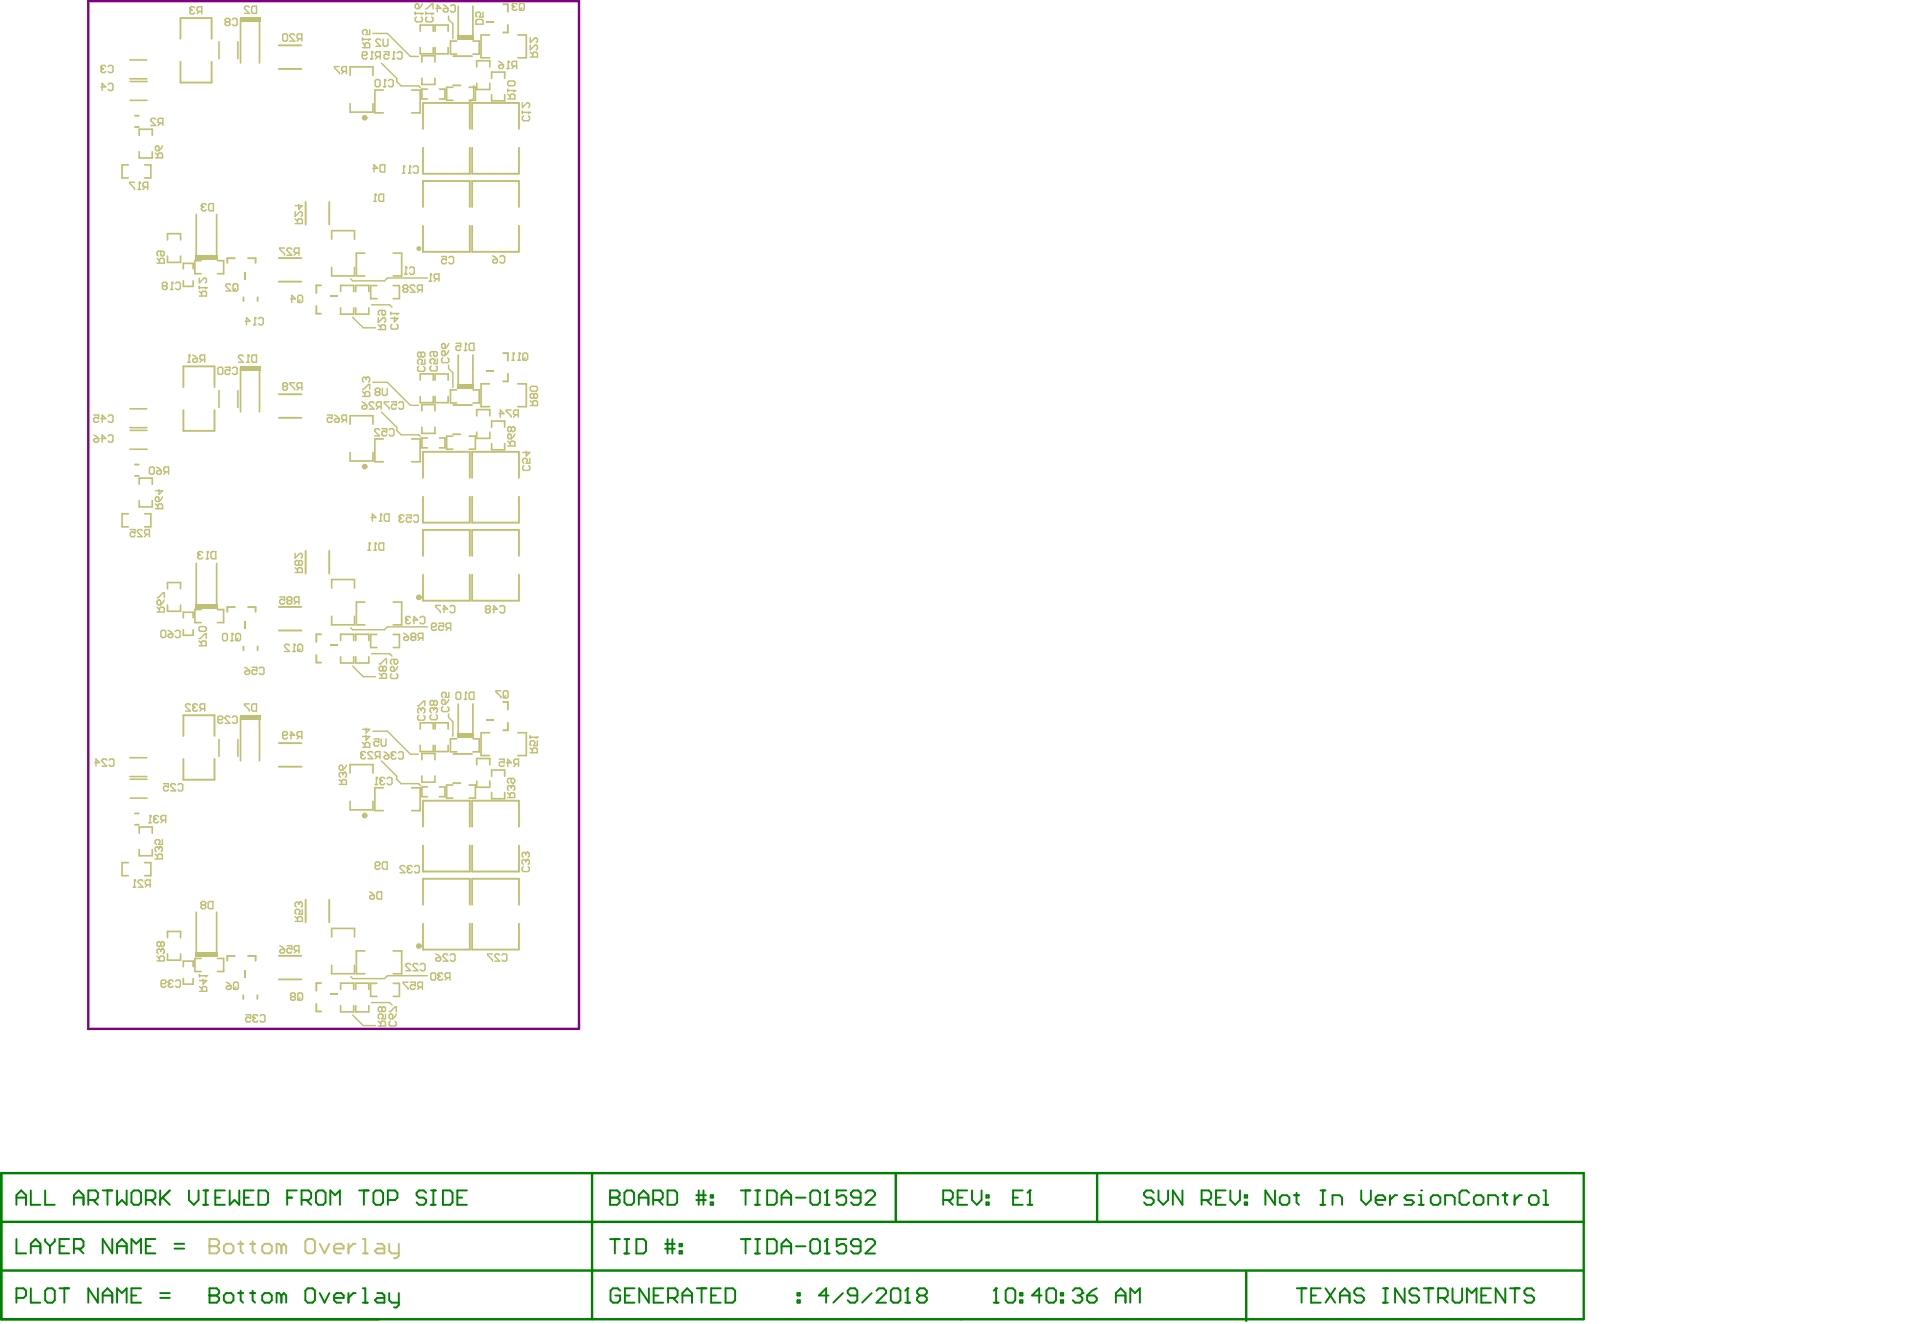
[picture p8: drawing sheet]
<svg xmlns="http://www.w3.org/2000/svg" width="337mm" height="234mm" viewBox="0 0 337 234" stroke-linecap="round" stroke-linejoin="round" font-family="sans-serif">
<path d="M15.6 .2h86.5v181.3h-86.5z" fill="none" stroke="#800080" stroke-width=".42"/>
<path d="M.2 206.9h279.2v25.8h-279.2zM.2 215.5h279.2M104.4 206.9v25.8M158 206.9v8.6M193.5 206.9v8.6M.2 224.1h279.1M219.8 224.4v8.6" fill="none" stroke="#008000" stroke-width=".42"/>
<g fill="none" stroke="#008000" stroke-width=".34">
<path d="M224.9 210v2.5l-1.7-2.5v2.5M225.7 211.2l.5-.4h.8l.4 .4v.9l-.4 .4h-.8l-.5-.4zM228.3 210.8h.8M228.7 210.4v1.7l.4 .4M232.9 212.5h.9M232.9 210h.9M233.3 210v2.5M235 212.5v-1.7h1.3l.4 .4v1.3M240.1 210v1.7l.9 .8 .8-.8v-1.7M242.6 211.7h1.7v-.5l-.4-.4h-.8l-.5 .4v.9l.5 .4h.8M245.2 210.8v1.7M246.4 210.8h-.4l-.8 .9"/>
<path d="M249.4 210.8h-1.3l-.4 .4 .4 .5h.9l.4 .4-.4 .4h-1.3M250.3 212.5h.8M250.3 210.8h.4v1.7"/>
</g>
<circle cx="250.7" cy="210" r=".17" fill="#008000"/>
<g fill="none" stroke="#008000" stroke-width=".34">
<path d="M178.7 211.2h.8M180.4 210h-1.7v2.5h1.7M181.2 212.5h.9M181.7 210v2.5M252.8 210.8h.8l.5 .4v.9l-.5 .4h-.8l-.4-.4v-.9zM254.9 212.5v-1.7h1.3l.4 .4v1.3M259.1 210.4l-.4-.4h-.8l-.5 .4v1.7l.5 .4h.8l.4-.4M260 211.2l.4-.4h.8l.5 .4v.9l-.5 .4h-.8l-.4-.4zM262.5 212.5v-1.7h1.3l.4 .4v1.3M265 210.8h.9M265.5 210.4v1.7l.4 .4M267.2 210.8v1.7"/>
<path d="M268.4 210.8h-.4l-.8 .9M269.7 211.2l.4-.4h.9l.4 .4v.9l-.4 .4h-.9l-.4-.4zM272.2 212.5h.9M272.2 210h.5v2.5"/>
</g>
<circle cx="181.7" cy="210" r=".17" fill="#008000"/>
<g fill="none" stroke="#008000" stroke-width=".34">
<path d="M107.6 210v2.5h1.3l.4-.4v-.4l-.4-.5h-1.3M181.7 210l-.5 .4M2.9 228.9h1.3l.4-.4v-.8l-.4-.5h-1.3v2.6M5.4 227.2v2.6h1.7M8 227.7l.4-.5h.8l.5 .5v1.7l-.5 .4h-.8l-.4-.4zM10.5 227.2h1.7M11.3 227.2v2.6M17.3 227.2v2.6l-1.7-2.6v2.6M18.1 229.8v-1.7l.9-.9 .8 .9v1.7M18.1 228.5h1.7M20.6 229.8v-2.6l.9 .9 .8-.9v2.6M23.2 228.5h.8"/>
<path d="M24.9 227.2h-1.7v2.6h1.7M28.3 228.9h1.6M28.3 228.1h1.6M109.4 227.7l-.4-.5h-.9l-.4 .5v1.7l.4 .4h.9l.4-.4v-.9h-.9M110.2 228.5h.9M111.9 227.2h-1.7v2.6h1.7M114.5 227.2v2.6l-1.7-2.6v2.6M115.3 228.5h.8M117 227.2h-1.7v2.6h1.7M117.8 228.9h1.3l.4-.4v-.8l-.4-.5h-1.3v2.6M118.7 228.9l.8 .9M120.4 228.5h1.7"/>
<path d="M120.4 229.8v-1.7l.8-.9 .9 .9v1.7M122.9 227.2h1.7M123.8 227.2v2.6M125.4 228.5h.9M127.1 227.2h-1.7v2.6h1.7M128 227.2h1.2l.5 .5v1.7l-.5 .4h-1.2zM140.7 229.4h.4v.4h-.4zM140.7 228.1h.4v.4h-.4z"/>
</g>
<circle cx="107.6" cy="211.2" r=".17" fill="#008000"/>
<g fill="none" stroke="#008000" stroke-width=".34">
<path d="M107.6 210h1.3l.4 .4v.4l-.4 .4h-1.3M110.1 210.4l.5-.4h.8l.4 .4v1.7l-.4 .4h-.8l-.5-.4zM112.7 211.2h1.7M112.7 212.5v-1.7l.8-.8 .9 .8v1.7M115.2 211.7h1.3l.4-.5v-.8l-.4-.4h-1.3v2.5M116.1 211.7l.8 .8M117.7 210h1.3l.4 .4v1.7l-.4 .4h-1.3zM122.8 211.7h1.7M122.8 210.8h1.7M123.2 210v2.5M124.1 210v2.5M125.4 210.8h.4v.4h-.4z"/>
<path d="M125.4 212.1h.4v.4h-.4zM175.3 229.8h.8M175.7 227.2v2.6"/>
</g>
<circle cx="175.7" cy="227.2" r=".17" fill="#008000"/>
<path d="M175.7 227.2l-.4 .5M177.4 227.7l.4-.5h.9l.4 .5v1.7l-.4 .4h-.9l-.4-.4zM179.9 229.4h.4v.4h-.4zM179.9 228.1h.4v.4h-.4zM183.7 228.5h-1.7l1.3-1.3v2.6M184.6 227.7l.4-.5h.8l.5 .5v1.7l-.5 .4h-.8l-.4-.4zM187.1 229.4h.4v.4h-.4zM187.1 228.1h.4v.4h-.4zM189.2 227.7l.4-.5h.9l.4 .5v.4" fill="none" stroke="#008000" stroke-width=".34"/>
<circle cx="190.9" cy="228.1" r=".17" fill="#008000"/>
<g fill="none" stroke="#008000" stroke-width=".34">
<path d="M2.9 218.5v2.6h1.7M5.4 219.8h1.7M8 218.5v.5l.8 .8M8.8 219.8v1.3M9.7 218.5v.5l-.9 .8M10.5 219.8h.8M12.2 218.5h-1.7v2.6h1.7M19.8 218.5v2.6l-1.7-2.6v2.6M20.6 219.8h1.7M25.7 219.8h.9M27.4 218.5h-1.7v2.6h1.7M30.8 219.4h1.7"/>
<path d="M107.6 218.6h1.7M108.5 218.6v2.5M110.1 218.6h.9M110.6 218.6v2.5M112.3 218.6h1.2l.4 .4v1.7l-.4 .4h-1.2zM117.3 219.4h1.7M117.7 218.6v2.5M118.6 218.6v2.5M119.9 219.4h.4v.4h-.4zM166.4 211.7h1.2l.5-.5v-.8l-.5-.4h-1.2v2.5M167.2 211.7l.9 .8M168.9 211.2h.9"/>
<path d="M170.6 210h-1.7v2.5h1.7M171.4 210v1.7l.9 .8 .8-.8v-1.7M174 212.1h.4v.4h-.4zM174 210.8h.4v.4h-.4zM5.4 221.1v-1.7l.9-.9 .8 .9v1.7M13 220.2h1.3l.4-.4v-.8l-.4-.5h-1.3v2.6M13.9 220.2l.8 .9M20.6 221.1v-1.7l.9-.9 .8 .9v1.7M23.2 221.1v-2.6l.8 .9 .9-.9v2.6M30.8 220.2h1.7M37 227.2v2.6h1.2l.4-.4v-.5l-.4-.4h-1.2M110.1 221.1h.9"/>
<path d="M117.3 220.3h1.7M119.9 220.7h.4v.4h-.4zM190.1 228.5h.4M190.5 228.5l.4 .4v.5l-.4 .4h-.9l-.4-.4M190.9 228.1l-.4 .4M191.8 228.5h1.2l.5 .4v.5l-.5 .4h-.8l-.4-.4zM193.5 227.2l-.9 .5-.8 .8M196.8 228.5h1.7M196.8 229.8v-1.7l.9-.9 .8 .9v1.7M199.4 229.8v-2.6l.8 .9 .9-.9v2.6"/>
</g>
<circle cx="37" cy="228.5" r=".17" fill="#008000"/>
<g fill="none" stroke="#008000" stroke-width=".34">
<path d="M37 227.2h1.2l.4 .5v.4l-.4 .4h-1.2M39.5 228.5l.4-.4h.9l.4 .4v.9l-.4 .4h-.9l-.4-.4zM42 228.1h.9M42.4 227.7v1.7l.5 .4M44.1 228.1h.9M44.6 227.7v1.7l.4 .4M46.3 228.5l.4-.4h.8l.4 .4v.9l-.4 .4h-.8l-.4-.4zM49.6 228.5l-.4-.4h-.4v1.7M49.6 228.5v1.3M49.6 228.5l.5-.4 .4 .4v1.3M53.9 227.7l.4-.5h.8l.5 .5v1.7l-.5 .4h-.8l-.4-.4zM56.4 228.1l.8 1.7 .9-1.7"/>
<path d="M58.9 228.9h1.7v-.4l-.4-.4h-.8l-.5 .4v.9l.5 .4h.8M61.5 228.1v1.7M62.7 228.1h-.4l-.8 .8M64 227.2h.4v2.6M64 229.8h.9M66.5 228.1h.9l.4 .4v1.3h-1.3l-.4-.4 .4-.5h1.3M68.7 228.1v1.3l.4 .4h1.2M70.3 228.1v2.1l-.4 .4h-.4M146.1 228.5h-1.6l1.2-1.3v2.6M148.7 228.1l-1.7 1.7M151.2 228.5h-1.3l-.4-.4v-.4l.4-.5h.9l.4 .5v1.7l-.4 .4h-.9l-.4-.4M153.8 228.1l-1.7 1.7"/>
<path d="M154.6 227.7l.4-.5h.9l.4 .5v.4l-1.7 1.7h1.7M157.1 227.7l.5-.5h.8l.4 .5v1.7l-.4 .4h-.8l-.5-.4zM159.7 229.8h.8M160.1 227.2v2.6"/>
</g>
<circle cx="160.1" cy="227.2" r=".17" fill="#008000"/>
<g fill="none" stroke="#008000" stroke-width=".34">
<path d="M130.7 210h1.7M131.5 210v2.5M133.2 210h.9M133.2 212.5h.9M133.6 210v2.5M135.3 210h1.3l.4 .4v1.7l-.4 .4h-1.3zM137.9 211.2h1.6M137.9 212.5v-1.7l.8-.8 .8 .8v1.7M140.4 211.2h1.7M142.9 210.4l.4-.4h.9l.4 .4v1.7l-.4 .4h-.9l-.4-.4zM145.5 212.5h.8M145.9 210v2.5"/>
<path d="M203.5 210.4l-.4-.4h-.9l-.4 .4v.4l.4 .4h.9l.4 .5v.4l-.4 .4h-.9l-.4-.4M204.3 210v1.7l.9 .8 .8-.8v-1.7M208.6 210v2.5l-1.7-2.5v2.5M212 211.7h1.2l.4-.5v-.8l-.4-.4h-1.2v2.5M212.8 211.7l.8 .8M214.5 211.2h.8M216.2 210h-1.7v2.5h1.7M217 210v1.7l.9 .8 .8-.8v-1.7M219.6 210.8h.4v.4h-.4zM219.6 212.1h.4v.4h-.4zM160.1 227.2l-.4 .5M162.2 228.5l-.4-.4v-.4l.4-.5h.9l.4 .5v.4l-.4 .4"/>
<path d="M162.2 228.5l-.4 .4v.5l.4 .4h.9l.4-.4v-.5l-.4-.4M162.2 228.5h.9"/>
</g>
<circle cx="145.9" cy="210" r=".17" fill="#008000"/>
<g fill="none" stroke="#008000" stroke-width=".34">
<path d="M130.7 218.6h1.7M131.5 218.6v2.5M133.2 218.6h.9M133.6 218.6v2.5M135.3 218.6h1.3l.4 .4v1.7l-.4 .4h-1.3zM137.9 219.8h1.6M140.4 219.8h1.7M143.3 218.6h.9l.4 .4v1.7l-.4 .4h-.9l-.4-.4v-1.7zM145.9 210l-.4 .4M145.9 218.6v2.5M149.3 210h-1.7v1.2l.8-.4h.4l.5 .4v.9l-.5 .4h-.8l-.4-.4M151.8 211.2h-1.3l-.4-.4v-.4l.4-.4h.9l.4 .4v1.7l-.4 .4h-.9l-.4-.4"/>
<path d="M152.6 210.4l.5-.4h.8l.4 .4v.4l-1.7 1.7h1.7M133.2 221.1h.9M137.9 221.1v-1.7l.8-.8 .8 .8v1.7M145.5 221.1h.8"/>
</g>
<circle cx="145.9" cy="218.6" r=".17" fill="#008000"/>
<g fill="none" stroke="#008000" stroke-width=".34">
<path d="M2.9 212.5v-1.7l.8-.8 .9 .8v1.7M2.9 211.2h1.7M5.4 210v2.5h1.7M8 210v2.5h1.7M13 211.2h1.7M13 212.5v-1.7l.9-.8 .8 .8v1.7M15.6 211.7h1.2l.5-.5v-.8l-.5-.4h-1.2v2.5M16.4 211.7l.9 .8M18.1 210h1.7M19 210v2.5M20.6 210v2.5l.9-.8 .8 .8v-2.5M23.2 210.4l.4-.4h.9l.4 .4v1.7l-.4 .4h-.9l-.4-.4z"/>
<path d="M25.7 211.7h1.3l.4-.5v-.8l-.4-.4h-1.3v2.5M26.6 211.7l.8 .8M28.3 210v2.5M28.7 211.2l1.2 1.3M29.9 210l-1.6 1.7M33.3 210v1.7l.9 .8 .8-.8v-1.7M35.9 212.5h.8M35.9 210h.8M36.3 210v2.5M38 211.2h.8M39.7 210h-1.7v2.5h1.7M40.5 210v2.5l.9-.8 .8 .8v-2.5"/>
<path d="M43.1 211.2h.8M44.7 210h-1.6v2.5h1.6M45.6 210h1.3l.4 .4v1.7l-.4 .4h-1.3zM50.7 211.2h.8M52.3 210h-1.6v2.5M53.2 211.7h1.3l.4-.5v-.8l-.4-.4h-1.3v2.5M54 211.7l.9 .8M55.7 210.4l.5-.4h.8l.4 .4v1.7l-.4 .4h-.8l-.5-.4zM58.3 212.5v-2.5l.8 .8 .9-.8v2.5M63.3 210h1.7M64.2 210v2.5M65.9 210.4l.4-.4h.8l.5 .4v1.7l-.5 .4h-.8l-.4-.4z"/>
<path d="M68.4 211.7h1.3l.4-.5v-.8l-.4-.4h-1.3v2.5M75.2 210.4l-.4-.4h-.9l-.4 .4v.4l.4 .4h.9l.4 .5v.4l-.4 .4h-.9l-.4-.4M76 212.5h.9M76 210h.9M76.4 210v2.5M78.1 210h1.3l.4 .4v1.7l-.4 .4h-1.3zM80.7 211.2h.8M82.4 210h-1.7v2.5h1.7M145.9 218.6l-.4 .4M149.3 218.6h-1.7v1.2l.8-.4h.4l.5 .4v.9l-.5 .4h-.8l-.4-.4M151.8 219.8h-1.3l-.4-.4v-.4l.4-.4h.9l.4 .4v1.7l-.4 .4h-.9l-.4-.4M152.6 219l.5-.4h.8l.4 .4v.4l-1.7 1.7h1.7"/>
<path d="M228.7 227.2h1.7M229.6 227.2v2.6M231.3 228.5h.8M233 227.2h-1.7v2.6h1.7M233.8 227.2l1.7 2.6M235.5 227.2l-1.7 2.6M236.3 228.5h1.7M236.3 229.8v-1.7l.9-.9 .8 .9v1.7M240.6 227.7l-.4-.5h-.9l-.4 .5v.4l.4 .4h.9l.4 .4v.5l-.4 .4h-.9l-.4-.4M244 227.2h.8M244 229.8h.8M244.4 227.2v2.6"/>
<path d="M247.8 227.2v2.6l-1.7-2.6v2.6M250.3 227.7l-.4-.5h-.9l-.4 .5v.4l.4 .4h.9l.4 .4v.5l-.4 .4h-.9l-.4-.4M251.1 227.2h1.7M252 227.2v2.6M253.7 228.9h1.2l.5-.4v-.8l-.5-.5h-1.2v2.6M254.5 228.9l.9 .9M256.2 227.2v2.2l.4 .4h.9l.4-.4v-2.2M258.7 229.8v-2.6l.9 .9 .8-.9v2.6M261.3 228.5h.8M263 227.2h-1.7v2.6h1.7M265.5 227.2v2.6l-1.7-2.6v2.6M266.4 227.2h1.6"/>
<path d="M267.2 227.2v2.6M270.6 227.7l-.4-.5h-.9l-.4 .5v.4l.4 .4h.9l.4 .4v.5l-.4 .4h-.9l-.4-.4"/>
</g>
<g fill="none" stroke="#c0c073" stroke-width=".3">
<path d="M42.4 3.3v7.8M45.8 3.3v7.8M61.8 13.3v-1.5h4v1.5M61.8 18.3v1.5h4v-1.5M67.6 15.9h-1.5v4h1.5M72.6 15.9h1.5v4h-1.5M74.1 5.5v-1.1h2.3v1.1M74.1 8.4v1.1h2.3v-1.1M74.4 10.9v-1.1h2.3v1.1M74.4 13.8v1.1h2.3v-1.1M75.4 15.7h-1v1.8h1M76.7 5.5v-1.1h2.3v1.1"/>
<path d="M76.7 8.4v1.1h2.3v-1.1M77.5 15.7h1v1.8h-1M79.9 15.4h-1.1v2.3h1.1M80.6 7.2h-1.1v2.3h1.1M80.8 1.1v5.5M82.8 15.4h1.1v2.3h-1.1M83.4 1.1v5.5M83.4 7.2h1.1v2.3h-1.1M84.1 11.8v-1.1h2.3v1.1M84.1 14.7v1.1h2.3v-1.1M86.3 6.2h-1.5v4h1.5M86.7 13.8v-1.1h2.3v1.1"/>
<path d="M86.7 16.7v1.1h2.3v-1.1M91.3 6.2h1.5v4h-1.5M22.6 29.1h-1.1v2.3h1.1M24.6 23.9v-1.1h2.3v1.1M24.6 26.8v1.1h2.3v-1.1M25.5 29.1h1.1v2.3h-1.1M34.6 37.8v7.4M38.2 37.8v7.4M29.5 42.3v-1.1h2.3v1.1M29.5 45.2v1.1h2.3v-1.1M32.3 47.4v-.9h1.8v.9M32.3 49.5v1h1.8v-1"/>
<path d="M35.5 46h-1.1v2.3h1.1M38.3 46h1.1v2.3h-1.1M58.5 42.2v-1.5h4v1.5M58.5 47.2v1.5h4v-1.5M60.1 51.4v-1.1h2.3v1.1M60.1 54.3v1.1h2.3v-1.1M62.7 51.4v-1.1h2.4v1.1M62.7 54.3v1.1h2.4v-1.1M64.4 44.7h-1.5v4h1.5M66.5 50.4h-1.1v2.3h1.1M69.4 50.4h1.1v2.3h-1.1M69.4 44.7h1.5v4h-1.5"/>
<path d="M42.4 64.8v7.8M45.8 64.8v7.8M61.8 74.8v-1.5h4v1.5M61.8 79.8v1.5h4v-1.5M67.6 77.4h-1.5v4h1.5M72.6 77.4h1.5v4h-1.5M74.1 67.1v-1.1h2.3v1.1M74.1 69.9v1.1h2.3v-1.1M74.4 72.5v-1.1h2.3v1.1M74.4 75.3v1.1h2.3v-1.1M75.4 77.3h-1v1.7h1M76.7 67.1v-1.1h2.3v1.1"/>
<path d="M76.7 69.9v1.1h2.3v-1.1M77.5 77.3h1v1.7h-1M79.9 76.9h-1.1v2.3h1.1M80.6 68.8h-1.1v2.3h1.1M80.8 62.6v5.6M82.8 76.9h1.1v2.3h-1.1M83.4 62.6v5.6M83.4 68.8h1.1v2.3h-1.1M84.1 73.4v-1.1h2.3v1.1M84.1 76.2v1.1h2.3v-1.1M86.3 67.7h-1.5v4h1.5M86.7 75.4v-1.1h2.3v1.1"/>
<path d="M86.7 78.2v1.1h2.3v-1.1M91.3 67.7h1.5v4h-1.5M22.6 90.6h-1.1v2.3h1.1M24.6 85.4v-1.1h2.3v1.1M24.6 88.3v1.1h2.3v-1.1M25.5 90.6h1.1v2.3h-1.1M34.6 99.4v7.4M38.2 99.4v7.4M29.5 103.9v-1.1h2.3v1.1M29.5 106.7v1.1h2.3v-1.1M32.3 109v-1h1.8v1M32.3 111.1v1h1.8v-1"/>
<path d="M35.5 107.5h-1.1v2.3h1.1M38.3 107.5h1.1v2.3h-1.1M58.5 103.7v-1.5h4v1.5M58.5 108.7v1.5h4v-1.5M60.1 113v-1.1h2.3v1.1M60.1 115.9v1h2.3v-1M62.7 113v-1.1h2.4v1.1M62.7 115.9v1h2.4v-1M64.4 106.2h-1.5v4h1.5M66.5 111.9h-1.1v2.3h1.1M69.4 111.9h1.1v2.3h-1.1M69.4 106.2h1.5v4h-1.5"/>
<path d="M42.4 126.4v7.8M45.8 126.4v7.8M61.8 136.4v-1.5h4v1.5M67.6 139h-1.5v4h1.5M72.6 139h1.5v4h-1.5M74.1 128.6v-1.1h2.3v1.1M74.1 131.5v1.1h2.3v-1.1M74.4 134v-1.1h2.3v1.1M74.4 136.9v1.1h2.3v-1.1M75.4 138.8h-1v1.7h1M76.7 128.6v-1.1h2.3v1.1M76.7 131.5v1.1h2.3v-1.1"/>
<path d="M77.5 138.8h1v1.7h-1M79.9 138.5h-1.1v2.3h1.1M80.6 130.3h-1.1v2.3h1.1M80.8 124.2v5.5M82.8 138.5h1.1v2.3h-1.1M83.4 124.2v5.5M83.4 130.3h1.1v2.3h-1.1M84.1 134.9v-1.1h2.3v1.1M84.1 137.8v1.1h2.3v-1.1M86.3 129.2h-1.5v4.1h1.5M86.7 136.9v-1.1h2.3v1.1M86.7 139.8v1.1h2.3v-1.1"/>
<path d="M91.3 129.2h1.5v4.1h-1.5M22.6 152.2h-1.1v2.3h1.1M24.6 147v-1.1h2.3v1.1M24.6 149.8v1.1h2.3v-1.1M25.5 152.2h1.1v2.3h-1.1M61.8 141.4v1.5h4v-1.5M29.5 165.4v-1.1h2.3v1.1M29.5 168.3v1.1h2.3v-1.1M32.3 170.5v-1h1.8v1M32.3 172.6v1h1.8v-1M34.6 160.9v7.4M35.5 169.1h-1.1v2.3h1.1"/>
<path d="M38.2 160.9v7.4M38.3 169.1h1.1v2.3h-1.1M58.5 165.3v-1.5h4v1.5M58.5 170.3v1.5h4v-1.5M60.1 174.5v-1.1h2.3v1.1M60.1 177.4v1.1h2.3v-1.1M62.7 174.5v-1.1h2.4v1.1M62.7 177.4v1.1h2.4v-1.1M64.4 167.7h-1.5v4.1h1.5M66.5 173.5h-1.1v2.3h1.1M69.4 173.5h1.1v2.3h-1.1M69.4 167.7h1.5v4.1h-1.5"/>
</g>
<g fill="none" stroke="#c0c073" stroke-width=".33">
<path d="M31.8 6.8v-3.6h5.5v3.6M31.8 10.9v3.7h5.5v-3.7M49.2 12.2h4M49.2 8h4M79.9 15.1h1.3M80 9.9h3.3M88.8 .7h.8v1.4M89.6 4.4v1.3h-.8M23.8 20.4h.7M23.8 22.4h.7M53.9 35.6v4M58.1 35.6v4"/>
<path d="M74.6 22.7v-4.5h8.3v4.5M74.6 26.1v4.5h8.3v-4.5M74.6 36.5v-4.6h8.3v4.6M74.6 39.8v4.6h8.3v-4.6M83.3 22.7v-4.5h8.2v4.5M83.3 26.1v4.5h8.2v-4.5M83.3 36.5v-4.6h8.2v4.6M83.3 39.8v4.6h8.2v-4.6M41.4 45.5h-1.3v.9M42.9 52.4v.7M43.8 45.5h1.3v.9M45.4 52.4v.7"/>
<path d="M49.2 49.7h4M49.2 45.5h4M55.8 54v1.3h.8M56.6 50.3h-.8v1.4M32.3 68.3v-3.7h5.5v3.7M32.3 72.3v3.7h5.5v-3.7M49.2 73.7h4M49.2 69.5h4M79.9 76.6h1.3M80 71.4h3.3M88.8 62.3h.8v1.3M89.6 65.9v1.4h-.8"/>
<path d="M23.8 81.9h.7M23.8 83.9h.7M53.9 97.2v4M58.1 97.2v4M74.6 84.3v-4.6h8.3v4.6M74.6 87.6v4.6h8.3v-4.6M74.6 98.1v-4.6h8.3v4.6M83.3 84.3v-4.6h8.2v4.6M83.3 87.6v4.6h8.2v-4.6M83.3 98.1v-4.6h8.2v4.6M41.4 107.1h-1.3v.8M42.9 114v.7"/>
<path d="M43.8 107.1h1.3v.8M45.4 114v.7M49.2 107.1h4M49.2 111.2h4M55.8 115.5v1.4h.8M56.6 111.9h-.8v1.3M74.6 101.4v4.6h8.3v-4.6M83.3 101.4v4.6h8.2v-4.6M32.3 129.8v-3.6h5.5v3.6M32.3 133.9v3.6h5.5v-3.6M49.2 135.2h4M49.2 131.1h4"/>
<path d="M79.9 138.1h1.3M80 133h3.3M88.8 123.8h.8v1.4M89.6 127.5v1.3h-.8M23.8 145.5h.7M23.8 143.5h.7M53.9 158.7v4M58.1 158.7v4M74.6 145.8v-4.6h8.3v4.6M74.6 149.1v4.6h8.3v-4.6M74.6 159.6v-4.6h8.3v4.6M83.3 145.8v-4.6h8.2v4.6"/>
<path d="M83.3 149.1v4.6h8.2v-4.6M83.3 159.6v-4.6h8.2v4.6M41.4 168.6h-1.3v.9M42.9 175.5v.7M43.8 168.6h1.3v.9M45.4 175.5v.7M49.2 172.8h4M49.2 168.6h4M55.8 177.1v1.3h.8M56.6 173.4h-.8v1.3M74.6 162.9v4.6h8.3v-4.6M83.3 162.9v4.6h8.2v-4.6"/>
</g>
<g fill="none" stroke="#c0c073" stroke-width=".25">
<path d="M65.8 5.9h2.5l4.1 4.1h1.4M67.3 11.1l2.7 2.7v.6l.7 .8h3.1l.4 .3M79.1 2.9v.5l.8 .8v2.6M83.5 15.1v2.2l-.9 1M62.2 56l1.9 1.8h2.1M65.5 53.8h3.2l.4 .4M75.4 49h-7.1l-.5 .5h-5.6l-.3-.3M65.8 67.4h2.5l4.1 4.1h1.4M67.3 72.7l2.7 2.7v.5l.7 .8h3.1l.4 .3M79.1 64.4v.6l.8 .7v2.6M62.2 117.5l1.9 1.9h2.1M65.5 115.3h3.2l.4 .4"/>
<path d="M75.4 110.6h-7.1l-.5 .5h-5.6l-.3-.4M65.8 129h2.5l4.1 4h1.4M67.3 134.2l2.7 2.7v.6l.7 .7h3.1l.4 .4M79.1 125.9v.6l.8 .8v2.6M62.2 179l1.9 1.9h2.1M65.5 176.8h3.2l.4 .5M75.4 172.1h-7.1l-.5 .5h-5.6l-.3-.3"/>
</g>
<g fill="none" stroke="#c0c073" stroke-width=".28">
<path d="M22.9 13.9h3M22.9 10.6h3M23 17.7h2.9M23 14.4h2.9M38.6 7.4v3M42 7.4v3M22.9 75.4h3M22.9 72.1h3M23 79.2h2.9M23 75.9h2.9M38.6 68.9v3M42 68.9v3"/>
<path d="M22.9 137h3M22.9 133.7h3M23 137.5h2.9M38.6 130.4v3M42 130.4v3M23 140.8h2.9"/>
</g>
<g fill="#c0c073">
<path d="M43.1 109.6h.3v1.4h-.3z" fill-rule="evenodd"/>
<path d="M43.1 48h.3v1.4h-.3z" fill-rule="evenodd"/>
<path d="M58.3 113.5h1.4v.4h-1.4z" fill-rule="evenodd"/>
<path d="M58.3 52h1.4v.3h-1.4z" fill-rule="evenodd"/>
<path d="M85.7 126.8h1.4v.3h-1.4z" fill-rule="evenodd"/>
<path d="M85.7 65.3h1.4v.3h-1.4z" fill-rule="evenodd"/>
<path d="M85.7 3.7h1.4v.4h-1.4z" fill-rule="evenodd"/>
<path d="M43.1 171.1h.3v1.4h-.3z" fill-rule="evenodd"/>
<path d="M58.3 175.1h1.4v.3h-1.4z" fill-rule="evenodd"/>
<path d="M34.5 106.5h3.9v.8h-3.9z" fill-rule="evenodd"/>
<path d="M34.5 44.9h3.9v.9h-3.9z" fill-rule="evenodd"/>
<path d="M42.3 126.1h3.6v.8h-3.6z" fill-rule="evenodd"/>
<path d="M42.3 64.6h3.6v.8h-3.6z" fill-rule="evenodd"/>
<path d="M42.3 3h3.6v.9h-3.6z" fill-rule="evenodd"/>
<path d="M80.7 129.3h2.9v.8h-2.9z" fill-rule="evenodd"/>
<path d="M80.7 67.7h2.9v.9h-2.9z" fill-rule="evenodd"/>
<path d="M34.5 168h3.9v.9h-3.9z" fill-rule="evenodd"/>
<path d="M80.7 6.2h2.9v.8h-2.9z" fill-rule="evenodd"/>
</g>
<g fill="none" stroke="#c0c073" stroke-width=".25">
<path d="M17.8 12h.1M17.8 15.3h.9l-.7-.6v1.3M17.8 12l.2 .2M18 12.2l-.2 .2v.2l.2 .2h.4l.3-.2M18 12.2h.2M18.7 11.7l-.3-.2h-.4l-.2 .2v.3M19.1 14.9l.2-.2h.4l.2 .2v.9l-.2 .2h-.4l-.2-.2M19.1 11.7l.2-.2h.4l.2 .2v.9l-.2 .2h-.4l-.2-.2M33.5 1.6h.1M33.5 1.6l.2 .2M33.7 1.8l-.2 .2v.2l.2 .3h.4l.2-.3M33.7 1.8h.2"/>
<path d="M34.3 1.4l-.2-.2h-.4l-.2 .2v.2M35.2 2l-.5 .5M35.6 2h-.6l-.3-.2v-.4l.3-.2h.6v1.3M39.9 3.9l-.2-.2v-.2l.2-.3h.4l.3 .3v.2l-.3 .2M39.9 3.9l-.2 .2v.2l.2 .2h.4l.3-.2v-.2l-.3-.2M39.9 3.9h.4M41 3.5l.2-.3h.4l.2 .3v.8l-.2 .2h-.4l-.2-.2M44 1.3l-.2-.2h-.5l-.2 .2v.2l.9 .9h-.9M44.4 1.3l.2-.2h.6v1.3h-.6l-.2-.3zM50.1 6h.4l.2 .2v.8l-.2 .3h-.4l-.2-.3v-.8zM52 6.2l-.2-.2h-.5l-.2 .2v.2l.9 .9h-.9M52.8 6.8l-.4 .5"/>
<path d="M53.2 6.8h-.6l-.2-.2v-.4l.2-.2h.6v1.3M59.8 11.7h-.8v.3l.8 .8v.2M60.7 12.6l-.4 .4M61.1 12.6h-.6l-.2-.2v-.4l.2-.3h.6v1.3M63.9 9.8h.6l.2-.2v-.3l-.2-.2h-.4l-.2 .2v.9l.2 .2h.4l.2-.2M63.9 8.4h1.3v-.6l-.2-.2h-.4l-.2 .2v.6M63.9 6.7v.4M63.9 7.6l.5 .4M63.9 6.9h1.3M65.2 6.9h.1M65.2 5.2v.9h-.6l.2-.4v-.2l-.2-.3h-.4l-.3 .3v.4l.3 .2M65.2 6.9l-.2 .2"/>
<path d="M65.4 10.4h.4M65.6 9.1h.1M65.6 9.1l.2 .2M65.6 9.1v1.3M66.2 14.2l.2-.2h.4l.2 .2v.9l-.2 .2h-.4l-.2-.2zM66.6 10l-.4 .4M67.1 10h-.7l-.2-.2v-.5l.2-.2h.7v1.3M67.2 7.1l-.3-.2h-.4l-.2 .2v.2l.9 .9h-.9M67.6 6.9v1l.2 .3h.4l.2-.3v-1M67.7 15.3h.4M67.7 9.1h.9v.7l-.6-.2-.3 .2v.4l.3 .2h.4l.2-.2M67.9 14h.1"/>
<path d="M67.9 14v1.3M67.9 14l.2 .2M68.5 14.2l.2-.2h.4l.3 .2v.9l-.3 .2h-.4l-.2-.2M69.2 10.4h.4M69.4 9.1h.1M69.4 9.1v1.3M69.4 9.1l.2 .2M70.1 9.3l.2-.2h.4l.2 .2v.9l-.2 .2h-.4l-.2-.2M73.2 2.4h1.3M73.2 .9l.3-.2h.2l.2 .2v.6h-.4l-.3-.2zM73.2 2.2v.4M73.5 3l-.3 .2v.4l.3 .2h.8l.2-.2v-.4l-.2-.2"/>
<path d="M74.5 2.4h.1M74.5 2.4l-.2 .2M74.5 .7l-.6 .8M75.1 1.5h.2l.9-.8h.2v.8M75.1 2.2v.4M75.1 2.4h1.3M75.3 3l-.2 .2v.4l.2 .2h.9l.2-.2v-.4l-.2-.2M76.4 2.4h.1M76.4 2.4l-.2 .2M76.9 1.5h.9l-.7-.7v1.3M78.2 1.7l.2-.2h.6v.4l-.2 .2h-.4l-.2-.2zM78.2 .8l.8 .7"/>
<path d="M79.5 1.1l.2-.3h.4l.2 .3v.8l-.2 .2h-.4l-.2-.2M83.9 3.6l.3-.2h.8l.2 .2v.7h-1.3zM85.2 2.2v.8h-.6l.2-.4v-.2l-.2-.2h-.4l-.3 .2v.4l.3 .2M88 11.7l.2-.2h.6v.4l-.2 .2h-.4l-.2-.2zM88 10.8l.8 .7M89.4 12.1h.5M89.6 16h1.2M89.6 14.5l.2-.2h.8l.2 .2v.4l-.2 .2h-.8l-.2-.2zM89.6 17.4h1.2v-.6l-.2-.2h-.4l-.2 .2v.6M89.6 15.8v.4M89.6 16.6l.4 .4M89.6 10.8h.1"/>
<path d="M89.6 10.8l.3 .2M89.6 10.8v1.3M90.4 1h.1M90.4 1l.2 .2M90.6 1.2h.2M90.6 1.2l-.2 .2v.2l.2 .2h.4l.2-.2M90.7 11.7l-.4 .4M90.8 16h.1M90.8 16l-.2 .2M91.1 11.7h-.6l-.2-.2v-.5l.2-.2h.6v1.3M91.2 .8l-.2-.2h-.4l-.2 .2v.2M91.8 .6h.5l.2 .2v.8l-.2 .2h-.5l-.2-.2v-.8z"/>
<path d="M92.1 1.4l-.5 .4M92.1 18.1v.9l.9-.9h.2l.2 .2v.5l-.2 .2M92.1 19.6v.4M92.1 19.8h1.3M93.4 19.8h.1M93.4 19.8l-.2 .2M93.5 6.7v.8l.9-.8h.2l.2 .2v.4l-.2 .2M93.5 7.9v.9l.9-.9h.2l.2 .3v.4l-.2 .2M93.5 10.1h1.3v-.7l-.2-.2h-.4l-.2 .2v.7M93.5 9.2l.5 .4M23.7 32.2h-.8v.2l.8 .8v.2M24.4 33.4h.4"/>
<path d="M24.6 32.2h.1M24.6 32.2l.2 .2M24.6 32.2v1.2M25.6 33l-.4 .4M26.1 33h-.7l-.2-.2v-.4l.2-.2h.7v1.2M27.4 27.8h1.3v-.6l-.2-.2h-.5l-.2 .2v.6M27.4 25.9l.2-.2h.2l.2 .2v.7h-.4l-.2-.2zM27.4 27l.4 .4M27.5 21.1l-.3-.2h-.4l-.2 .2v.2l.9 .8h-.9M28.3 21.7l-.4 .4M28.7 25.7l-.7 .9M28.7 21.7h-.6l-.2-.2v-.4l.2-.2h.6v1.2"/>
<path d="M35.5 36.3h.1M35.5 36.3l.2 .2M35.7 36.5l-.2 .3v.2l.2 .2h.5l.2-.2M35.7 36.5h.3M36.4 36.1l-.2-.2h-.5l-.2 .2v.2M37 35.9h.6v1.3h-.6l-.2-.2v-.9zM52.1 37.3v.9l.8-.9h.2l.2 .2v.5l-.2 .2M52.1 39.4h1.2v-.6l-.2-.2h-.4l-.2 .2v.6M52.1 38.6l.4 .4M52.7 36.1v.8l.6-.6h-1.2M65.8 29.7h.8l-.6-.6v1.2M66 35.5h.4"/>
<path d="M66.2 34.2h.1M66.2 34.2l.2 .3M66.2 34.2v1.3M66.8 34.5l.2-.3h.7v1.3h-.7l-.2-.2zM67 29.3l.2-.2h.7v1.2h-.7l-.2-.2zM71 30.5h.4M71.2 29.3h.1M71.2 29.3v1.2M71.2 29.3l.2 .2M72.1 30.5h.4M72.3 29.3h.1M72.3 29.3v1.2"/>
<path d="M72.3 29.3l.2 .2M72.9 29.5l.2-.2h.4l.2 .2v.8l-.2 .2h-.4l-.2-.2M92.4 20.4l-.3 .3v.4l.3 .2h.8l.2-.2v-.4l-.2-.3M27.7 46.4h1.3v-.6l-.2-.2h-.5l-.2 .2v.6M27.7 45.6l.4 .4M28.3 44.3v.6l.3 .2h.2l.2-.2v-.4l-.2-.2h-.9l-.2 .2v.4l.2 .2M28.8 50.4l-.2-.2v-.2l.2-.2h.5l.2 .2v.2l-.2 .2M28.8 50.4l-.2 .2v.2l.2 .3h.5l.2-.3v-.2l-.2-.2M28.8 50.4h.5M30.1 51.1h.4M30.3 49.8h.1M30.3 49.8v1.3"/>
<path d="M30.3 49.8l.2 .2M31 50l.2-.2h.4l.2 .2v.8l-.2 .3h-.4l-.2-.3M35.1 52.2h1.3v-.6l-.2-.2h-.4l-.2 .2v.6M35.1 49v.9l.9-.9h.2l.2 .3v.4l-.2 .2M35.1 51.4l.5 .4M35.1 50.5v.5M35.1 50.7h1.3M36.4 50.7h.1M36.4 50.7l-.2 .3M40.7 50.3l-.2-.2h-.4l-.3 .2v.2l.9 .8h-.9M41.3 50.1h.4l.3 .2v.8l-.3 .2h-.4l-.2-.2v-.8zM41.5 50.9l-.4 .4"/>
<path d="M43.3 56.7h.8l-.6-.7v1.3M44.7 57.3h.5M45 56h.1M45 56v1.3M45 56l.2 .2M45.6 56.2l.2-.2h.4l.2 .2v.9l-.2 .2h-.4l-.2-.2M50.2 43.8h-.8v.2l.8 .8v.2M51.3 52.7h.8l-.6-.6v1.3M51.5 44l-.2-.2h-.5l-.2 .2v.2l.9 .8h-.9M52.3 44.6l-.4 .4M52.5 52.3l.2-.2h.5l.2 .2v.8l-.2 .3h-.5l-.2-.3zM52.7 44.6h-.6l-.2-.2v-.4l.2-.2h.6v1.2"/>
<path d="M52.9 52.9l-.4 .5M66.7 56v.9l.9-.9h.2l.2 .2v.5l-.2 .2M66.7 58.1h1.3v-.6l-.2-.2h-.4l-.2 .2v.6M66.7 57.3l.5 .4M67.4 54.8v.6l.2 .2h.2l.2-.2v-.4l-.2-.2h-.9l-.2 .2v.4l.2 .2M68.9 55.1v.4M68.9 55.3h1.3M69.1 57.2l-.2 .2v.4l.2 .2h.9l.2-.2v-.4l-.2-.2M69.6 55.9v.9l.6-.7h-1.3M70.2 55.3h.1M70.2 55.3l-.2 .2M71.3 50.9l-.2-.2v-.2l.2-.2h.4l.2 .2v.2l-.2 .2"/>
<path d="M71.3 50.9l-.2 .2v.2l.2 .2h.4l.2-.2v-.2l-.2-.2M71.3 50.9h.4M71.4 48.4h.4M71.6 47.1h.1M71.6 47.1v1.3M71.6 47.1l.2 .2M72.2 47.3l.2-.2h.5l.2 .2v.9l-.2 .2h-.5l-.2-.2M73.2 50.5l-.2-.2h-.4l-.2 .2v.2l.8 .8h-.8M74 51.1l-.4 .4M74.5 51.1h-.7l-.2-.2v-.4l.2-.2h.7v1.2M75.7 49.6h.5M75.9 48.3h.1"/>
<path d="M75.9 48.3l.3 .2M75.9 48.3v1.3M77 49.2l-.4 .4M77.4 49.2h-.6l-.2-.2v-.5l.2-.2h.6v1.3M77.9 45.2h.8v.7l-.4-.2h-.2l-.2 .2v.4l.2 .2h.4l.2-.2M79.2 45.5l.2-.3h.4l.2 .3v.8l-.2 .2h-.4l-.2-.2M86.9 46l.2-.2h.6v.4l-.2 .2h-.4l-.2-.2zM86.9 45.1l.8 .7M88.2 45.3l.2-.2h.4l.2 .2v.9l-.2 .2h-.4l-.2-.2M16.5 76.7l.9 .7M16.5 73.2h.9v.6l-.4-.2h-.2l-.3 .2v.5l.3 .2h.4l.2-.2M16.8 77.4h.6v.4l-.2 .2h-.4l-.3-.2v-.2z"/>
<path d="M17.8 73.8h.9l-.7-.6v1.3M17.8 77.4h.9l-.7-.7v1.3M19.1 73.4l.2-.2h.4l.2 .2v.9l-.2 .2h-.4l-.2-.2M19.1 76.9l.2-.2h.4l.2 .2v.9l-.2 .2h-.4l-.2-.2M33.1 63.9h.5M33.4 62.6h.1M33.4 62.6v1.3M33.4 62.6l.2 .2M34 62.6l.8 .7M34.2 63.3h.6v.4l-.2 .2h-.4l-.2-.2v-.2zM35.7 63.5l-.4 .4M36.1 63.5h-.6l-.2-.2v-.5l.2-.2h.6v1.3"/>
<path d="M38.4 65l.3-.2h.4l.2 .2v.8l-.2 .2h-.4l-.3-.2zM39.7 64.8h.9v.6l-.7-.2-.2 .2v.4l.2 .2h.4l.3-.2M41 65l.2-.2h.4l.2 .2v.8l-.2 .2h-.4l-.2-.2M42.9 62.8l-.2-.2h-.4l-.2 .2v.2l.8 .9h-.8M43.5 63.9h.5M43.8 62.6h.1M43.8 62.6v1.3M43.8 62.6l.2 .2M44.4 62.8l.2-.2h.6v1.3h-.6l-.2-.2zM50.1 68.2l-.2-.3v-.2l.2-.2h.4l.2 .2v.2l-.2 .3M50.1 68.2l-.2 .2v.2l.2 .2h.4l.2-.2v-.2l-.2-.2M50.1 68.2h.4"/>
<path d="M52 67.5h-.9v.2l.9 .9v.2M52.8 68.4l-.4 .4M53.2 68.4h-.6l-.2-.2v-.5l.2-.2h.6v1.3M57.7 73.2h.9v.6l-.5-.2h-.2l-.2 .2v.5l.2 .2h.5l.2-.2M59 73.2l.8 .6M59.2 73.8h.6v.5l-.2 .2h-.4l-.2-.2v-.2zM60.7 74.1l-.4 .4M61.1 74.1h-.6l-.2-.3v-.4l.2-.2h.6v1.3M63.9 70.9l.8 .6M63.9 68.7h.3l.8-.9h.2v.9M63.9 69.9h1.3v-.6l-.2-.2h-.4l-.2 .2v.6M63.9 69.1l.5 .4"/>
<path d="M64.1 71.5h.6v.4l-.2 .3h-.4l-.2-.3v-.2zM64.6 66.8v.2M64.6 66.8l-.2-.3h-.2l-.3 .3v.4l.3 .2M64.8 66.5h.1M64.8 66.5h.2l.2 .3v.4l-.2 .2M64.8 66.5l-.2 .3M66 71.1l-.2-.2h-.5l-.2 .2v.2l.9 .9h-.9M66.4 69.1l-.2-.2v-.2l.2-.2h.4l.2 .2v.2l-.2 .2M66.4 69.1l-.2 .2v.2l.2 .2h.4l.2-.2v-.2l-.2-.2M66.4 69.1h.4M66.8 71.7l-.4 .5M66.9 75.8l-.2-.2h-.4l-.2 .2v.2l.8 .9h-.8"/>
<path d="M67.2 71.7h-.6l-.2-.2v-.4l.2-.2h.6v1.3M67.4 75.6h.8v.7l-.4-.3h-.2l-.2 .3v.4l.2 .2h.4l.2-.2M67.4 68.5v1l.3 .2h.4l.2-.2v-1M68.6 75.8l.2-.2h.5l.2 .2v.9l-.2 .2h-.5l-.2-.2M68.6 70.9h-.8v.2l.8 .8v.3M69.1 70.9h.8v.6l-.6-.2-.2 .2v.4l.2 .3h.4l.2-.3M70.3 71.1l.2-.2h.5l.2 .2v.8l-.2 .3h-.5l-.2-.3M73.9 64.7l-.2 .2v.4l.2 .2h.8l.2-.2v-.4l-.2-.2M74.3 62.3l-.2-.2h-.2l-.2 .2v.5l.2 .2h.2l.2-.2M74.3 62.3l.2-.2h.2l.2 .2v.5l-.2 .2h-.2l-.2-.2M74.3 62.3v.5M74.9 63.4v.8h-.6l.2-.6-.2-.2h-.4l-.2 .2v.4l.2 .2"/>
<path d="M76.1 64.6l-.2 .2v.4l.2 .2h.8l.2-.2v-.4l-.2-.2M76.5 62v.7l.2 .2h.2l.2-.2v-.5l-.2-.2h-.8l-.2 .2v.5l.2 .2M77.1 63.3v.8h-.6l.2-.4v-.2l-.2-.2h-.4l-.2 .2v.4l.2 .2M77.9 60.8l.2-.2h.2l.2 .2v.6h-.4l-.2-.2zM77.9 62.1l.2-.2h.2l.2 .2v.6h-.4l-.2-.2zM78.1 63.1l-.2 .2v.5l.2 .2h.8l.3-.2v-.5l-.3-.2M79.2 61.9l-.7 .8M79.2 60.6l-.7 .8M80.4 60.6h.9v.6l-.7-.2-.2 .2v.4l.2 .2h.5l.2-.2M81.9 61.8h.4M82.1 60.6h.1M82.1 60.6v1.2"/>
<path d="M82.1 60.6l.2 .2M82.8 60.8l.2-.2h.6v1.2h-.6l-.2-.2zM88 73h.9l-.6-.7v1.3M89.6 76.8l.2-.2h.2l.2 .2v.6h-.4l-.2-.2zM89.6 78.7h1.2v-.7l-.2-.2h-.4l-.2 .2v.7M89.6 77.8l.4 .4M90.2 72.3h-.9v.2l.9 .9v.2M90.2 75.5l.2-.2h.2l.2 .2v.4l-.2 .2h-.2l-.2-.2M90.2 75.5l-.2-.2h-.2l-.2 .2v.4l.2 .2h.2l.2-.2M90.2 75.5v.4M90.3 63.5h.4M90.5 62.3h.1"/>
<path d="M90.5 62.3v1.2M90.5 62.3l.2 .2M90.8 76.6l-.6 .8M91 73.2l-.4 .4M91.4 63.5h.4M91.4 73.2h-.6l-.2-.2v-.5l.2-.2h.6v1.3M91.6 62.3h.1M91.6 62.3v1.2M91.6 62.3l.2 .2M92.4 62.3h.5l.2 .2v.8l-.2 .2h-.5l-.2-.2v-.8zM92.6 63.1l-.4 .4M92.8 79.6v.8l.7-.6h-1.3"/>
<path d="M93.5 71.5h1.3v-.6l-.2-.2h-.4l-.2 .2v.6M93.5 68.4l.2-.3h.9l.2 .3v.4l-.2 .2h-.9l-.2-.2zM93.5 70.7l.5 .4M94.2 69.6l.2-.2h.2l.2 .2v.4l-.2 .3h-.2l-.2-.3M94.2 69.6l-.2-.2h-.3l-.2 .2v.4l.2 .3h.3l.2-.3M94.2 69.6v.4M23 93.4h.8v.6l-.4-.2h-.2l-.2 .2v.5l.2 .2h.4l.2-.2M25.1 93.6l-.2-.2h-.5l-.2 .2v.2l.9 .9h-.9M25.9 94.3l-.4 .4M26.4 94.3h-.7l-.2-.3v-.4l.2-.2h.7v1.3M26.6 82.4h.4l.2 .2v.8l-.2 .2h-.4l-.2-.2v-.8zM27.4 89.7h1.3v-.6l-.2-.2h-.5l-.2 .2v.6"/>
<path d="M27.4 88.9l.4 .4M27.4 87.8l.2-.2h.2l.2 .2v.7h-.4l-.2-.2zM27.6 82.4l.9 .6M27.8 83h.7v.4l-.2 .2h-.5l-.2-.2v-.2zM28 86.4v.8l.7-.6h-1.3M28.7 87.6l-.7 .9M29.3 83.2l-.4 .4M29.7 83.2h-.6l-.2-.2v-.4l.2-.2h.6v1.2M34.9 97.7h.1M34.9 97.7l.2 .2M35.1 97.9l-.2 .2v.2l.2 .3h.4l.2-.3M35.1 97.9h.2"/>
<path d="M35.7 97.5l-.2-.2h-.4l-.2 .2v.2M36.4 98.6h.4M36.6 97.3h.1M36.6 97.3v1.3M36.6 97.3l.2 .2M37.4 97.3h.7v1.3h-.7l-.2-.3v-.8zM52.1 97.6v.8l.8-.8h.2l.2 .2v.4l-.2 .2M52.7 99.1l.2-.2h.2l.2 .2v.4l-.2 .2h-.2l-.2-.2M52.7 99.1l-.2-.2h-.2l-.2 .2v.4l.2 .2h.2l.2-.2M52.7 99.1v.4M64.9 97h.5M65.1 95.8h.1"/>
<path d="M65.1 95.8v1.2M65.1 95.8l.3 .2M65.5 91.3h.8l-.6-.6v1.2M66 97h.4M66.2 95.8h.1M66.2 95.8l.2 .2M66.2 95.8v1.2M66.8 96l.2-.2h.7v1.2h-.7l-.2-.2zM66.9 91.9h.5M67.2 90.7h.1M67.2 90.7v1.2M67.2 90.7l.2 .2"/>
<path d="M67.8 90.9l.2-.2h.6v1.2h-.6l-.2-.2zM70.4 91.3h.1M70.4 91.3l.2 .2M70.6 91.5l-.2 .2v.2l.2 .2h.4l.3-.2M70.6 91.5h.2M71.3 91l-.3-.2h-.4l-.2 .2v.3M71.7 90.8h.8v.7l-.4-.2h-.2l-.2 .2v.4l.2 .2h.4l.2-.2M72.9 91l.3-.2h.4l.2 .2v.9l-.2 .2h-.4l-.3-.2M92.4 82.1l-.2 .2v.5l.2 .2h.8l.3-.2v-.5l-.3-.2M93.5 80.9v.8h-.7l.2-.4v-.2l-.2-.2h-.4l-.2 .2v.4l.2 .2M27.7 105.4h.2l.9-.8h.2v.8M27.7 108h1.3v-.7l-.2-.2h-.5l-.2 .2v.7"/>
<path d="M27.7 106.1l.2-.3h.2l.2 .3v.6h-.4l-.2-.2zM27.7 107.1l.4 .4M28.6 111.2h.4l.2 .2v.8l-.2 .3h-.4l-.2-.3v-.8zM29 105.8l-.7 .9M29.7 111.2l.8 .6M29.9 111.8h.6v.4l-.2 .3h-.4l-.2-.3v-.2zM30.9 111.4l.2-.2h.5l.2 .2v.8l-.2 .3h-.5l-.2-.3M35.1 113.9h1.3v-.6l-.2-.2h-.5l-.2 .2v.6M35.1 110.7l.2-.2h.9l.2 .2v.5l-.2 .2h-.9l-.2-.2zM35.1 112.6h.2l.9-.8h.2v.8M35.1 113.1l.4 .4M39.2 112l.3-.3h.4l.2 .3v.8l-.2 .2h-.4l-.3-.2z"/>
<path d="M40.7 113h.5M40.9 111.7h.1M40.9 111.7v1.3M40.9 111.7l.3 .3M41.8 111.7h.4l.2 .3v.8l-.2 .2h-.4l-.2-.2v-.8zM42 112.6l-.4 .4M43.2 117.7l.8 .6M43.4 118.3h.6v.5l-.2 .2h-.4l-.2-.2v-.3zM44.4 117.7h.9v.6l-.4-.2h-.2l-.3 .2v.5l.3 .2h.4l.2-.2M45.7 117.9l.2-.2h.5l.2 .2v.9l-.2 .2h-.5l-.2-.2M49.4 105.3h.8v.6l-.4-.2h-.2l-.2 .2v.4l.2 .3h.4l.2-.3M50.8 105.9l-.2-.2v-.2l.2-.2h.5l.2 .2v.2l-.2 .2"/>
<path d="M50.8 105.9l-.2 .2v.2l.2 .3h.5l.2-.3v-.2l-.2-.2M50.8 105.9h.5M51 113.9l-.2-.3h-.4l-.2 .3v.2l.8 .8h-.8M51.7 114.9h.4M51.9 113.6h.1M51.9 113.6l.2 .3M51.9 113.6v1.3M52.1 101h1.2v-.7l-.2-.2h-.4l-.2 .2v.7M52.1 100.1l.4 .5M52.3 106.1l-.4 .5M52.5 113.9l.2-.3h.5l.2 .3v.8l-.2 .2h-.5l-.2-.2zM52.7 106.1h-.6l-.2-.2v-.4l.2-.2h.6v1.3"/>
<path d="M52.9 114.5l-.4 .4M66.9 117.1h.2l.9-.8h.2v.8M66.9 119.6h1.3v-.6l-.2-.2h-.5l-.2 .2v.6M66.9 118.8l.4 .4M67.5 117.7l.2-.2h.3l.2 .2v.5l-.2 .2h-.3l-.2-.2M67.5 117.7l-.2-.2h-.2l-.2 .2v.5l.2 .2h.2l.2-.2M67.5 117.7v.5M68.9 117.8l.2-.2h.2l.2 .2v.6h-.4l-.2-.2zM69.1 118.8l-.2 .2v.5l.2 .2h.8l.3-.2v-.5l-.3-.2M69.5 116.3v.6l.2 .2h.2l.3-.2v-.4l-.3-.2h-.8l-.2 .2v.4l.2 .2M70.2 117.6l-.7 .8M71.2 111.7l.9 .6"/>
<path d="M71.4 112.3h.7v.5l-.3 .2h-.4l-.2-.2v-.3zM71.6 109.2h.1M71.6 109.2l.2 .2M71.8 109.4l-.2 .2v.2l.2 .2h.4l.2-.2M71.8 109.4h.2M72.4 109l-.2-.3h-.4l-.2 .3v.2M72.7 112.3l-.2-.2v-.2l.2-.2h.4l.2 .2v.2l-.2 .2M72.7 112.3l-.2 .2v.3l.2 .2h.4l.2-.2v-.3l-.2-.2M72.7 112.3h.4M72.8 109.4h.9l-.7-.7v1.3M74.1 109l.2-.3h.4l.2 .3v.8l-.2 .2h-.4l-.2-.2M74.2 112.5l-.5 .5"/>
<path d="M74.6 112.5h-.6l-.3-.2v-.4l.3-.2h.6v1.3M76.1 110.6h.7l.2-.3v-.2l-.2-.2h-.5l-.2 .2v.9l.2 .2h.5l.2-.2M77.4 109.9h.8v.7l-.4-.3h-.2l-.2 .3v.4l.2 .2h.4l.2-.2M77.7 106.8h-.9v.2l.9 .9v.2M78.1 107.4h.8l-.6-.6v1.3M79.1 110.8l-.4 .4M79.4 107l.2-.2h.4l.2 .2v.9l-.2 .2h-.4l-.2-.2M79.5 110.8h-.6l-.2-.2v-.5l.2-.2h.6v1.3M85.8 107.5l-.2-.2v-.2l.2-.3h.5l.2 .3v.2l-.2 .2M85.8 107.5l-.2 .2v.2l.2 .2h.5l.2-.2v-.2l-.2-.2M85.8 107.5h.5M86.9 107.5h.8l-.6-.7v1.3"/>
<path d="M88.2 107.1l.2-.3h.4l.2 .3v.8l-.2 .2h-.4l-.2-.2M16.7 134.5h.9l-.7-.6v1.2M18.8 134.1l-.2-.2h-.4l-.2 .2v.2l.8 .8h-.8M19.2 134.1l.3-.2h.4l.2 .2v.8l-.2 .2h-.4l-.3-.2M28.8 138.2h.9v.7l-.6-.2-.3 .2v.4l.3 .2h.4l.2-.2M31 138.4l-.3-.2h-.4l-.2 .2v.3l.9 .8h-.9M31.4 138.4l.2-.2h.4l.2 .2v.9l-.2 .2h-.4l-.2-.2M33.6 124.4l-.2-.2h-.5l-.2 .2v.2l.9 .8h-.9M34 124.6h.1M34 124.6l.2 .2M34.2 124.8l-.2 .2v.2l.2 .2h.4l.2-.2M34.2 124.8h.2"/>
<path d="M34.8 124.4l-.2-.2h-.4l-.2 .2v.2M35.7 125l-.4 .4M36.1 125h-.6l-.2-.2v-.4l.2-.2h.6v1.2M38.4 126.9h.7l.2-.2v-.2l-.2-.2h-.4l-.3 .2v.9l.3 .2h.4l.2-.2M40.6 126.5l-.3-.2h-.4l-.2 .2v.2l.9 .9h-.9M41 126.5l.2-.2h.4l.2 .2v.9l-.2 .2h-.4l-.2-.2M44 124.2h-.9v.2l.9 .8v.2M44.4 124.4l.2-.2h.6v1.2h-.6l-.2-.2zM49.9 129.7h.6l.2-.2v-.2l-.2-.2h-.4l-.2 .2v.8l.2 .2h.4l.2-.2M51.1 129.7h.9l-.7-.6v1.2M52.8 129.9l-.4 .4M53.2 129.9h-.6l-.2-.2v-.4l.2-.2h.6v1.2"/>
<path d="M59.8 138.4h1.3v-.7l-.2-.2h-.4l-.2 .2v.7M59.8 137.5l.5 .4M59.8 135.2l.2-.2h.3l.2 .2v.6h-.5l-.2-.2zM60.5 136.5l-.2-.3h-.3l-.2 .3v.4l.2 .2M60.5 136.5v.2M60.7 136.2h.1M60.7 136.2l-.2 .3M60.7 136.2h.2l.2 .3v.4l-.2 .2M61.1 135l-.6 .8M63.6 133h.1M63.6 133l.3 .2M63.9 133.2l-.3 .2v.2l.3 .2h.4l.2-.2"/>
<path d="M63.9 133.2h.2M63.9 131.8h1.3v-.6l-.2-.2h-.4l-.2 .2v.6M63.9 131l.5 .4M64.5 132.8l-.2-.2h-.4l-.3 .2v.2M64.6 129.7v.8l.6-.6h-1.3M64.6 128.4v.9l.6-.7h-1.3M65.8 132.8l-.3-.2h-.4l-.2 .2v.2l.9 .8h-.9M66 130.3h.8v.7l-.4-.2h-.2l-.2 .2v.4l.2 .2h.4l.2-.2M66.2 138.4h.4M66.4 137.1h.1M66.4 137.1l.2 .2M66.4 137.1v1.3"/>
<path d="M66.6 133.4l-.4 .4M67 133.4h-.6l-.2-.2v-.4l.2-.2h.6v1.2M67 137.6h.1M67 137.6l.2 .2M67.2 137.8l-.2 .2v.2l.2 .2h.5l.2-.2M67.2 130.3v1.1l.2 .2h.5l.2-.2v-1.1M67.2 137.8h.2M67.7 132.6l.9 .6M67.9 137.3l-.2-.2h-.5l-.2 .2v.3M68 133.2h.6v.5l-.2 .2h-.4l-.3-.2v-.2zM68.3 137.3l.2-.2h.4l.2 .2v.9l-.2 .2h-.4l-.2-.2M69 133h.1"/>
<path d="M69 133l.2 .2M69.2 133.2l-.2 .3v.2l.2 .2h.4l.3-.2M69.2 133.2h.2M69.9 132.8l-.3-.2h-.4l-.2 .2v.2M70.3 132.8l.2-.2h.4l.2 .2v.9l-.2 .2h-.4l-.2-.2M73.7 124.5h.2l.8-.8h.2v.8M73.9 126.2l-.2 .2v.4l.2 .2h.8l.2-.2v-.4l-.2-.2M74.3 125.1l-.2-.2h-.2l-.2 .2v.5l.2 .2M74.3 125.1v.2M74.5 124.9h.1M74.5 124.9h.2l.2 .2v.5l-.2 .2M74.5 124.9l-.2 .2"/>
<path d="M76.1 126.1l-.2 .2v.4l.2 .2h.8l.2-.2v-.4l-.2-.2M76.5 123.8l.2-.2h.2l.2 .2v.4l-.2 .2h-.2l-.2-.2M76.5 123.8l-.2-.2h-.2l-.2 .2v.4l.2 .2h.2l.2-.2M76.5 125l-.2-.2h-.2l-.2 .2v.5l.2 .2M76.5 123.8v.4M76.5 125v.3M76.7 124.8h.1M76.7 124.8h.2l.2 .2v.5l-.2 .2M76.7 124.8l-.2 .2M77.9 123.6l.2-.2h.2l.2 .2v.6h-.4l-.2-.2zM78.1 124.7l-.2 .2v.4l.2 .2h.8l.3-.2v-.4l-.3-.2M79.2 122.1v.9h-.7l.2-.4v-.3l-.2-.2h-.4l-.2 .2v.5l.2 .2"/>
<path d="M79.2 123.4l-.7 .8M80.4 122.3l.2-.2h.5l.2 .2v.8l-.2 .3h-.5l-.2-.3zM81.9 123.4h.4M82.1 122.1h.1M82.1 122.1v1.3M82.1 122.1l.2 .2M82.8 122.3l.2-.2h.6v1.3h-.6l-.2-.3zM88.1 133.9h.8v.7l-.4-.3h-.2l-.2 .3v.4l.2 .2h.4l.2-.2M88.3 121.8h-.8v.2l.8 .9v.2M89 121.8h.4l.2 .2v.9l-.2 .2h-.4l-.2-.2v-.9zM89.2 122.7l-.4 .4M89.4 134.6h.8l-.6-.7v1.3"/>
<path d="M89.5 139.8l.4 .5M90.2 138.8l-.3-.2h-.2l-.2 .2v.4l.2 .2M90.2 137.3v.6l.2 .2h.2l.2-.2v-.4l-.2-.2h-.9l-.2 .2v.4l.2 .2M90.2 138.8v.2M90.4 138.6h.1M90.4 138.6l-.2 .2M90.4 138.6h.2l.2 .2v.4l-.2 .2M91 134.8l-.4 .4M91.5 134.8h-.7l-.2-.2v-.5l.2-.2h.7v1.3M93.5 132.8h1.3v-.7l-.2-.2h-.5l-.2 .2v.7M93.5 131.9l.4 .5M93.5 129.8v.4"/>
<path d="M93.5 130h1.3M94.8 130h.1M94.8 130.7v.8h-.7l.2-.6-.2-.2h-.4l-.2 .2v.4l.2 .2M94.8 130l-.2 .2M23.5 156.5h.4M23.7 155.2h.1M23.7 155.2l.2 .2M23.7 155.2v1.3M25.2 155.4l-.2-.2h-.4l-.2 .2v.2l.8 .9h-.8M26.1 156.1l-.5 .4M26.3 145.1h.4M26.5 156.1h-.7l-.2-.3v-.4l.2-.2h.7v1.3"/>
<path d="M26.5 143.8h.1M26.5 143.8v1.3M26.5 143.8l.2 .3M27.1 144.3h.1M27.1 144.3l.2 .2M27.3 144.5l-.2 .2v.2l.2 .2h.4l.3-.2M27.3 144.5h.2M27.4 151.5h1.2v-.6l-.2-.3h-.4l-.2 .3v.6M27.4 150.6l.4 .5M28 144.1l-.3-.3h-.4l-.2 .3v.2M28 149.6l-.2-.2h-.2l-.2 .2v.4l.2 .2M28 149.6v.2"/>
<path d="M28.2 149.4h.1M28.2 149.4h.2l.2 .2v.4l-.2 .2M28.2 149.4l-.2 .2M28.6 148.1v.9h-.6l.2-.5v-.2l-.2-.2h-.4l-.2 .2v.4l.2 .3M28.8 144.7l-.4 .4M29.2 144.7h-.6l-.2-.2v-.4l.2-.3h.6v1.3M35.7 159.6l-.3 .3v.2l.3 .2h.4l.2-.2v-.2l-.2-.3M35.7 159.6l-.3-.2v-.2l.3-.2h.4l.2 .2v.2l-.2 .2M35.7 159.6h.4M36.9 159h.7v1.3h-.7l-.2-.2v-.9zM52.7 159.4l-.2-.3h-.2l-.2 .3v.4l.2 .2M52.7 159.4v.2"/>
<path d="M52.9 159.1h.1M52.9 159.1h.2l.2 .3v.4l-.2 .2M52.9 159.1l-.2 .3M65.2 158.2l.2-.3h.6v.5l-.2 .2h-.4l-.2-.2zM65.2 157.3l.8 .6M66.2 152.7h.6l.2-.2v-.2l-.2-.3h-.4l-.2 .3v.8l.2 .2h.4l.2-.2M66.5 157.5l.2-.2h.6v1.3h-.6l-.2-.2zM67.4 152.3l.3-.3h.6v1.3h-.6l-.3-.2zM71.4 152.9l-.2-.2h-.4l-.2 .2v.2l.8 .8h-.8M71.8 153.1h.1M71.8 153.1l.3 .2M72.1 153.3l-.3 .2v.2l.3 .2h.4l.2-.2"/>
<path d="M72.1 153.3h.2M72.7 152.9l-.2-.2h-.4l-.3 .2v.2M73.1 152.9l.2-.2h.4l.3 .2v.8l-.3 .2h-.4l-.2-.2M89.5 140.7h1.3v-.7l-.2-.2h-.4l-.3 .2v.7M92.3 152.9l-.2 .2v.4l.2 .2h.9l.2-.2v-.4l-.2-.2M92.7 150.6l-.2-.2h-.2l-.2 .2v.4l.2 .2M92.7 151.8l-.2-.2h-.2l-.2 .2v.5l.2 .2M92.7 150.6v.2M92.7 151.8v.2M92.9 151.6h.1M92.9 150.4h.1M92.9 150.4h.3l.2 .2v.4l-.2 .2"/>
<path d="M92.9 151.6h.3l.2 .2v.5l-.2 .2M92.9 151.6l-.2 .2M92.9 150.4l-.2 .2M27.7 169.5h1.3v-.6l-.2-.3h-.5l-.2 .3v.6M27.7 168.6l.4 .5M28.3 166.3l.3-.2h.2l.2 .2v.4l-.2 .3h-.2l-.3-.3M28.3 166.3l-.2-.2h-.2l-.2 .2v.4l.2 .3h.2l.2-.3M28.3 167.6l-.2-.2h-.2l-.2 .2v.4l.2 .2M28.3 166.3v.4M28.3 167.6v.2M28.4 173.5h.7l.2-.2v-.2l-.2-.2h-.5l-.2 .2v.8l.2 .2h.5l.2-.2M28.6 167.4h.1"/>
<path d="M28.6 167.4h.2l.2 .2v.4l-.2 .2M28.6 167.4l-.3 .2M29.7 173.3h.1M29.7 173.3l.2 .2M29.9 173.5l-.2 .2v.2l.2 .2h.4l.2-.2M29.9 173.5h.2M30.5 173.1l-.2-.2h-.4l-.2 .2v.2M31 173.1l.2-.2h.4l.2 .2v.8l-.2 .2h-.4l-.2-.2M35.2 174.9h1.3v-.7l-.3-.2h-.4l-.2 .2v.7M35.2 174l.4 .4M35.2 171.9v.4M35.2 172.1h1.3"/>
<path d="M35.8 172.7v.9l.7-.6h-1.3M36.5 172.1h.1M36.5 172.1l-.3 .2M39.9 174.1l.2-.2h.7v.4l-.2 .2h-.5l-.2-.2zM39.9 173.3l.9 .6M41.4 173.3h.4l.2 .2v.8l-.2 .2h-.4l-.2-.2v-.8zM41.6 174.1l-.4 .4M43.4 179h.8v.6l-.4-.2h-.2l-.2 .2v.5l.2 .2h.4l.2-.2M44.6 179.4h.1M44.6 179.4l.2 .2M44.8 179.6l-.2 .2v.3l.2 .2h.5l.2-.2M44.8 179.6h.2"/>
<path d="M45.5 179.2l-.2-.2h-.5l-.2 .2v.2M45.9 179.2l.2-.2h.4l.2 .2v.9l-.2 .2h-.4l-.2-.2M49.4 167.7l.2-.2h.6v.4l-.2 .2h-.4l-.2-.2zM49.4 166.8l.8 .7M50.6 166.8h.9v.7l-.7-.2-.2 .2v.4l.2 .2h.5l.2-.2M51.5 175.8l-.2-.2v-.2l.2-.2h.4l.2 .2v.2l-.2 .2M51.5 175.8l-.2 .2v.2l.2 .2h.4l.2-.2v-.2l-.2-.2M51.5 175.8h.4M52.1 162.5h1.2v-.6l-.2-.2h-.4l-.2 .2v.6M52.1 161.7l.4 .4M52.3 167.7l-.4 .4M52.5 175.4l.2-.2h.5l.2 .2v.8l-.2 .2h-.5l-.2-.2z"/>
<path d="M52.7 167.7h-.6l-.2-.2v-.5l.2-.2h.6v1.3M52.9 176l-.4 .4M53.3 160.4v.9h-.6l.2-.5v-.2l-.2-.2h-.4l-.2 .2v.4l.2 .3M67.4 177.8l-.2-.2h-.3l-.2 .2v.4l.2 .2h.3l.2-.2M67.4 177.8l.2-.2h.2l.2 .2v.4l-.2 .2h-.2l-.2-.2M67.4 177.8v.4M68 178.9v.8h-.6l.2-.4v-.2l-.2-.2h-.5l-.2 .2v.4l.2 .2M68.6 178.4h.2l.9-.8h.2v.8M68.6 179.1l.2-.2h.3l.2 .2v.6h-.5l-.2-.2zM69.9 178.9l-.6 .8M72 173.3h-.9v.2l.9 .8v.2M72.4 173.3h.8v.6l-.6-.2-.2 .2v.4l.2 .2h.4l.2-.2"/>
<path d="M72.4 170.2l-.2-.2h-.4l-.2 .2v.2l.8 .8h-.8M73.7 170.2l-.2-.2h-.4l-.2 .2v.2l.8 .8h-.8M74.1 174.1l-.4 .4M74.1 170.2l.2-.2h.5l.2 .2v.8l-.2 .2h-.5l-.2-.2M74.5 174.1h-.6l-.2-.2v-.4l.2-.2h.6v1.2M76.2 171.6h.4l.2 .2v.9l-.2 .2h-.4l-.2-.2v-.9zM76.9 169.1l.2-.2h.6v.4l-.2 .2h-.4l-.2-.2zM76.9 168.3l.8 .6M77.3 172h.1M77.3 172l.2 .2M77.5 172.2l-.2 .2v.3l.2 .2h.4l.2-.2M77.5 172.2h.2"/>
<path d="M78.1 171.8l-.2-.2h-.4l-.2 .2v.2M78.9 172.4l-.4 .5M79 168.5l-.2-.2h-.4l-.3 .2v.2l.9 .8h-.9M79.4 172.4h-.7l-.2-.2v-.4l.2-.2h.7v1.3M79.4 168.5l.2-.2h.4l.3 .2v.8l-.3 .2h-.4l-.2-.2M86.9 168.3h-.9v.2l.9 .8v.2M88.1 168.5l-.2-.2h-.4l-.2 .2v.2l.8 .8h-.8M88.5 168.5l.3-.2h.4l.2 .2v.8l-.2 .2h-.4l-.3-.2M66.7 181h1.3v-.7l-.2-.2h-.4l-.2 .2v.7M66.7 180.1l.5 .5M68.8 180.1l-.2 .2v.5l.2 .2h.9l.2-.2v-.5l-.2-.2"/>
</g>
<path d="M37 218.5v2.6h1.2l.4-.4v-.5l-.4-.4h-1.2" fill="none" stroke="#c0c073" stroke-width=".34"/>
<circle cx="37" cy="219.8" r=".17" fill="#c0c073"/>
<g fill="none" stroke="#c0c073" stroke-width=".34">
<path d="M37 218.5h1.2l.4 .5v.4l-.4 .4h-1.2M39.5 219.8l.4-.4h.9l.4 .4v.9l-.4 .4h-.9l-.4-.4zM42 219.4h.9M42.4 219v1.7l.5 .4M44.1 219.4h.9M44.6 219v1.7l.4 .4M46.3 219.8l.4-.4h.8l.4 .4v.9l-.4 .4h-.8l-.4-.4zM49.6 219.8l-.4-.4h-.4v1.7M49.6 219.8v1.3M49.6 219.8l.5-.4 .4 .4v1.3M53.9 219l.4-.5h.8l.5 .5v1.7l-.5 .4h-.8l-.4-.4zM56.4 219.4l.8 1.7 .9-1.7"/>
<path d="M61.5 219.4v1.7M62.7 219.4h-.4l-.8 .8M64 218.5h.4v2.6M66.5 219.4h.9l.4 .4v1.3h-1.3l-.4-.4 .4-.5h1.3M68.7 219.4v1.3l.4 .4h1.2M70.3 219.4v2.1l-.4 .4h-.4M58.9 220.2h1.7v-.4l-.4-.4h-.8l-.5 .4v.9l.5 .4h.8M64 221.1h.9"/>
</g>
<g fill="none" stroke="#c0c073" stroke-width=".5">
<circle cx="64.3" cy="20.8" r=".25"/>
<circle cx="73.9" cy="43.9" r=".17"/>
<circle cx="64.3" cy="82.3" r=".25"/>
<circle cx="73.9" cy="105.4" r=".25"/>
<circle cx="64.3" cy="143.8" r=".25"/>
<circle cx="73.9" cy="166.9" r=".25"/>
</g>
</svg>
